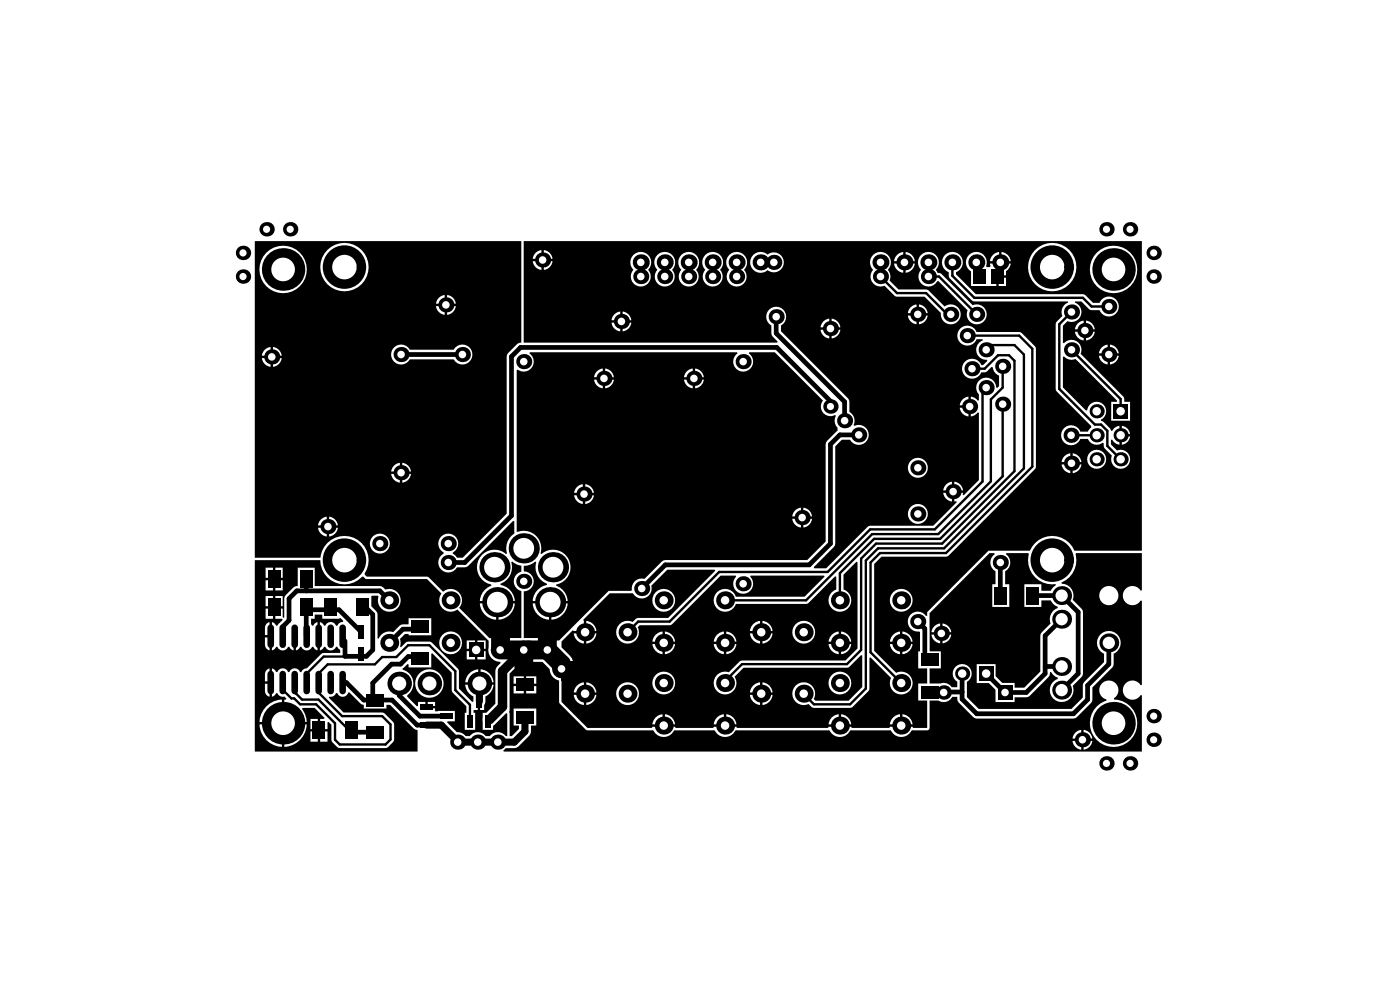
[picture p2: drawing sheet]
<svg xmlns="http://www.w3.org/2000/svg" width="148mm" height="105mm" viewBox="0 0 148 105" stroke-linecap="round" stroke-linejoin="round" font-family="sans-serif">
<g fill="#000">
<path d="M55.3 25.4v10.8h26.7l.1-.1a1.45 1.45 0 0 1-.7-1.8 1.06 1.06 0 0 1-.3-1.6 1.06 1.06 0 0 1 1.7 .1 1.06 1.06 0 0 1-.3 1.6v.6l7 7.1 .2 .3v1.1a1.04 1.04 0 0 1 .4 1.4l.1 .1 .2-.1a1.06 1.06 0 0 1 1.3 .6 1.06 1.06 0 0 1-.6 1.4 1.06 1.06 0 0 1-1.4-.5h-.8l-.7 .7-.1 10.5-2.2 2.3 .1 .1h1.2l4.5-4.5h6.8l2.5-2.5-.1-.1h-.1v-.9h.9l-.1 .2 .1 .1 1.7-1.6v-7.1l-.2-.1a.96 .96 0 0 1-.7 .5v-2.1a.96 .96 0 0 1 .7 .4l.2-.1v-.6a1.05 1.05 0 0 1 .3-1.7 1.05 1.05 0 0 1 1.5 1l.1 .1 .2-.2v-1.2h-.2a1.02 1.02 0 0 1-.5-.8l-.1-.1-.6 .6h-.5l-.1 .1a1.05 1.05 0 0 1-1.6 .3 1.05 1.05 0 0 1 .1-1.6 1.05 1.05 0 0 1 1.6 .4h.2l.4-.4-.1-.1a1.05 1.05 0 0 1-1-.9 1.05 1.05 0 0 1 .7-1.2l-.1-.1h-.6a1.05 1.05 0 0 1-1.6 .5 1.05 1.05 0 0 1 0-1.7 1.05 1.05 0 0 1 1.6 .4l4.7 .1 1.5 1.6v12.7l-9.3 9.3-6.9 .1-.8 .7v9.2l2.3 2.3a1.2 1.2 0 0 1 1.7 .9 1.2 1.2 0 0 1-1.3 1.4 1.2 1.2 0 0 1-.9-1.7l-2.2-2.2h-.1v3.4l-1.8 1.8-.2 .1h-3.9l-.2-.1-.3-.3a1.2 1.2 0 0 1-1.7-.9 1.2 1.2 0 0 1 1.4-1.4 1.2 1.2 0 0 1 .8 1.8l.2 .2h3.5l1.4-1.5v-3.3l-.1-.1-1.2 1.3-.3 .1h-10.9l-.9 .9a1.2 1.2 0 0 1-.7 1.9 1.2 1.2 0 0 1-1.6-1.2 1.2 1.2 0 0 1 1.6-1.1l1.2-1.2 .2-.1h11l1.2-1.3v-9.1h-.1l-1.3 1.4v1.5l.2 .1a1.21 1.21 0 0 1 .3 1.9 1.21 1.21 0 0 1-1.9-.2 1.21 1.21 0 0 1 .6-1.8v-1.3l-.1-.1-2.9 2.9h-7.6a1.2 1.2 0 0 1-1.9 .6 1.2 1.2 0 0 1 0-1.9 1.2 1.2 0 0 1 1.9 .6h7.2l2.2-2.1-.1-.1h-7.8v.1a1.06 1.06 0 0 1 0 1.5 1.06 1.06 0 0 1-1.5 0 1.06 1.06 0 0 1 0-1.5v-.1h-1.6l-5.3 5.2h-3.3l-.2 .2a1.2 1.2 0 0 1-.9 1.7 1.2 1.2 0 0 1-1.3-1.4 1.2 1.2 0 0 1 1.7-.8l.3-.4 .3-.1h3.1l5-5v-.1h-5l-1.7 1.7a1.05 1.05 0 0 1-.6 1.3 1.05 1.05 0 0 1-1.4-.5h-2.4l-2.8 2.8v.1v1.1h-1l-.1-.1-1.2 1.2v.6l.9 .9a1.77 1.77 0 0 1-.3 2.5l-.6 .2v2.2l2.7 2.7h6.8l.1-.1h2.4l.1 .1h3.9l.1-.1h2.3l.1 .1h9.6l.1-.1h2.4v.1h4l.1-.1h2.3l.1 .1h1.5v-2.9h-1v-1.8h1v-1.6h-1v-1.7h.2v-2.1h-.2a1.05 1.05 0 0 1-.9-1.6 1.05 1.05 0 0 1 1.8-.1h.1v-.4l6.5-6.5h4.3a2.55 2.55 0 0 1 2.4-1.5 2.55 2.55 0 0 1 2.3 1.5h7.2v-32.7zM79.5 26.9a1.09 1.09 0 0 1 1.5 0 1.05 1.05 0 0 1 1.5 .1 1.05 1.05 0 0 1 0 1.4 1.05 1.05 0 0 1-1.5 .1 1.1 1.1 0 0 1-1.5 0 1.1 1.1 0 0 1 0-1.6zM56.5 26.7l.7-.3v.9h-1zM57.4 26.4a1.02 1.02 0 0 1 .9 .9h-.9zM94.7 26.9l.2-.2 .5-.1v1h-1l.1-.5zM95.6 26.6a1.07 1.07 0 0 1 1 1h-1zM104.8 26.9l.3-.2 .4-.1v1h-1l.2-.5zM105.7 26.6a1.07 1.07 0 0 1 1 1h-1zM102.3 26.9a1.1 1.1 0 0 1 1.4-.1 1.1 1.1 0 0 1 .4 1.3l.1 .1h.3l.1-.1-.1-.3h2.2a1.03 1.03 0 0 1-.5 .8v.5h-.9v.1h-.1v1h-2.7v-1.6a1.11 1.11 0 0 1-.2-1.7zM56.2 27.6h1v.9a1.02 1.02 0 0 1-1-.9zM57.4 27.6h.9a1.02 1.02 0 0 1-.9 .9zM94.4 27.8h1v1a1.07 1.07 0 0 1-1-1zM95.6 27.8h1a1.07 1.07 0 0 1-1 1zM105.4 29.3h.8v.9h-.8zM66.9 26.9a1.11 1.11 0 0 1 1.5 0 1.11 1.11 0 0 1 0 1.6 1.05 1.05 0 0 1 0 1.4 1.05 1.05 0 0 1-1.5 0 1.05 1.05 0 0 1 0-1.4 1.11 1.11 0 0 1 0-1.6zM69.4 26.9a1.11 1.11 0 0 1 1.6 0 1.11 1.11 0 0 1 0 1.6 1.05 1.05 0 0 1-.1 1.4 1.05 1.05 0 0 1-1.5 0 1.05 1.05 0 0 1 0-1.4 1.11 1.11 0 0 1 0-1.6zM71.9 26.9a1.11 1.11 0 0 1 1.6 0 1.11 1.11 0 0 1 0 1.6 1.05 1.05 0 0 1-.1 1.4 1.05 1.05 0 0 1-1.4 0 1.05 1.05 0 0 1-.1-1.4 1.11 1.11 0 0 1 0-1.6zM74.5 26.9a1.11 1.11 0 0 1 1.5 0 1.11 1.11 0 0 1 0 1.6 1.05 1.05 0 0 1 0 1.4 1.05 1.05 0 0 1-1.5 0 1.05 1.05 0 0 1 0-1.4 1.11 1.11 0 0 1 0-1.6zM77 26.9a1.11 1.11 0 0 1 1.6 0 1.11 1.11 0 0 1 0 1.6 1.05 1.05 0 0 1-.1 1.4 1.05 1.05 0 0 1-1.5 0 1.05 1.05 0 0 1 0-1.4 1.11 1.11 0 0 1 0-1.6zM92.2 26.9a1.11 1.11 0 0 1 1.5 0 1.11 1.11 0 0 1 0 1.6 1.02 1.02 0 0 1 .2 1.1l1 1h3l1.8 1.8a1.05 1.05 0 0 1 1.7 .4 1.05 1.05 0 0 1-.9 1.4 1.05 1.05 0 0 1-1.2-1.2l-1.7-1.7h-3l-1.2-1.2a1.05 1.05 0 0 1-1.3-.3 1.05 1.05 0 0 1 .1-1.3 1.11 1.11 0 0 1 0-1.6zM97.2 26.9a1.11 1.11 0 0 1 1.6 0 1.11 1.11 0 0 1 0 1.6l.2 .3 .4 .1 3.3 3.3a1.05 1.05 0 0 1 1.5 .8 1.05 1.05 0 0 1-1.2 1.2 1.05 1.05 0 0 1-.8-1.4l-3.1-3.1h-.2a1.05 1.05 0 0 1-1.5 .4 1.05 1.05 0 0 1-.2-1.6 1.11 1.11 0 0 1 0-1.6zM108.5 28.2a2.55 2.55 0 0 1 5.1 0 2.55 2.55 0 0 1-5.1 0zM115.1 28.4a2.5 2.5 0 0 1 5 0 2.5 2.5 0 0 1-5 0zM99.8 26.9a1.1 1.1 0 0 1 1.7 .2 1.1 1.1 0 0 1-.6 1.6v.3l2.1 2.1h11.3l.3 .1 .8 .8h.7a1.05 1.05 0 0 1 1.6-.5 1.05 1.05 0 0 1 0 1.7 1.05 1.05 0 0 1-1.6-.5h-1l-.9-.9h-.7v.1a1.05 1.05 0 0 1 .6 1.4 1.05 1.05 0 0 1-1.4 .6l-.5 .5v1.8h.1a1.05 1.05 0 0 1 1.4-.2 1.05 1.05 0 0 1 .4 1.3l4.5 4.5 .1 .6h.6v2h-2v-2h.6v-.1l-4.4-4.4a1.02 1.02 0 0 1-1.2-.3l-.1 .1v3.2l2.5 2.4h.1a1 1 0 0 1 1.6-.7 1 1 0 0 1-.2 1.7l.1 .1 .2 .1 .7 .7 .1 .3 .1-.1a.96 .96 0 0 1 .8-.5v2a.95 .95 0 0 1-.8-.5h-.1v.5l.6 .7a1 1 0 0 1 1.4 .7 1 1 0 0 1-1.1 1.2 1 1 0 0 1-.8-1.4l-.8-.8-.1-.5-.1-.1a.98 .98 0 0 1-1.5-.4h-.8a1.05 1.05 0 0 1-1.7 .5 1.05 1.05 0 0 1 0-1.7 1.05 1.05 0 0 1 1.7 .5h.8l.3-.5v-.1l-3.6-3.7-.1-.2v-6.9l.1-.2 .6-.7a1.03 1.03 0 0 1 .6-1.4l-.1-.1h-10l-2.4-2.4-.1-.3v-.4a1.1 1.1 0 0 1-.4-1.8zM96.1 32.4l.7-.3v1h-.9zM97 32.1a1.02 1.02 0 0 1 .9 1h-.9zM64.9 33.2l.6-.3v.9h-.9zM65.7 32.9a1.02 1.02 0 0 1 1 .9h-1zM95.9 33.3h.9v.9a1.02 1.02 0 0 1-.9-.9zM97 33.3h.9a1.02 1.02 0 0 1-.9 .9zM86.9 33.9l.7-.3v1h-1zM87.8 33.6a1.02 1.02 0 0 1 .9 1h-.9zM113.8 34.1l.6-.3v1h-.9zM114.7 33.8a1.02 1.02 0 0 1 .9 1h-.9zM64.6 34.1h.9v.9a1.02 1.02 0 0 1-.9-.9zM65.7 34.1h1a1.02 1.02 0 0 1-1 .9zM86.6 34.8h1v.9a1.02 1.02 0 0 1-1-.9zM87.8 34.8h.9a1.02 1.02 0 0 1-.9 .9zM113.5 35h.9v.9a1.02 1.02 0 0 1-.9-.9zM114.7 35h.9a1.02 1.02 0 0 1-.9 .9zM116.3 36.7l.6-.3v.9h-.9zM117.2 36.4a1.02 1.02 0 0 1 .9 .9h-.9zM116 37.5h.9v1a1.02 1.02 0 0 1-.9-1zM117.2 37.5h.9a1.02 1.02 0 0 1-.9 1zM101.6 42.2l.6-.3v.9h-.9zM101.3 43h.9v1a1.02 1.02 0 0 1-.9-1zM118.4 44.9a.97 .97 0 0 1 .9 .9h-.9zM118.4 46.1h.9a.97 .97 0 0 1-.9 .8zM112.4 48.1l.6-.2v.9h-.9zM113.3 47.9a1.02 1.02 0 0 1 .9 .9h-.9zM114.8 48.5a1.01 1.01 0 0 1 2 0 1.01 1.01 0 0 1-2 0zM112.1 49h.9v.9a1.02 1.02 0 0 1-.9-.9zM113.3 49h.9a1.02 1.02 0 0 1-.9 .9zM95.9 49.4a1.06 1.06 0 0 1 2.1 0 1.06 1.06 0 0 1-2.1 0zM99.9 51.1l.6-.3v1h-.9zM100.8 50.8a1.02 1.02 0 0 1 .9 1h-.9zM99.6 52h.9v.9a1.02 1.02 0 0 1-.9-.9zM95.9 54.2a1.06 1.06 0 0 1 2.1 0 1.06 1.06 0 0 1-2.1 0zM68.9 63.4a1.21 1.21 0 0 1 2.4 0 1.21 1.21 0 0 1-2.4 0zM93.9 63.4a1.25 1.25 0 0 1 2.5 0 1.25 1.25 0 0 1-2.5 0zM61.9 65.5a1.17 1.17 0 0 1 1.1 1.1h-1.1zM79.5 65.9l.3-.2 .4-.2v1.1h-1l.1-.5zM80.5 65.5a1.17 1.17 0 0 1 1.1 1.1h-1.1zM69.2 67l.3-.2 .5-.1v1h-1.1l.1-.5zM87.8 67l.3-.2 .4-.1v1h-1l.1-.5zM70.2 66.7a1.17 1.17 0 0 1 1.1 1h-1.1zM88.8 66.7a1.17 1.17 0 0 1 1.1 1h-1.1zM75.7 67l.2-.2 .5-.1v1h-1l.1-.5zM94.3 67l.2-.2 .5-.1v1h-1l.1-.5zM76.7 66.7a1.17 1.17 0 0 1 1 1h-1zM95.3 66.7a1.17 1.17 0 0 1 1 1h-1zM60.6 66.9h1v1a1.17 1.17 0 0 1-1-1zM61.9 66.9h1.1a1.17 1.17 0 0 1-1.1 1zM79.2 66.9h1v1a1.17 1.17 0 0 1-1-1zM80.5 66.9h1.1a1.17 1.17 0 0 1-1.1 1zM83.7 66.7a1.21 1.21 0 0 1 2.4 0 1.21 1.21 0 0 1-2.4 0zM94 68h1v1a1.17 1.17 0 0 1-1-1zM75.4 68h1v1a1.17 1.17 0 0 1-1-1zM68.9 68h1.1v1a1.17 1.17 0 0 1-1.1-1zM87.5 68h1v1a1.17 1.17 0 0 1-1-1zM70.2 68h1.1a1.17 1.17 0 0 1-1.1 1zM88.8 68h1.1a1.17 1.17 0 0 1-1.1 1zM76.7 68h1a1.17 1.17 0 0 1-1 1zM95.3 68h1a1.17 1.17 0 0 1-1 1zM60.9 72.4l.3-.2 .4-.2v1.1h-1l.1-.5zM61.9 72a1.17 1.17 0 0 1 1.1 1.1h-1.1zM79.5 72.4l.3-.2 .4-.2v1.1h-1l.1-.5zM80.5 72a1.17 1.17 0 0 1 1.1 1.1h-1.1zM68.9 72.1a1.21 1.21 0 0 1 2.4 0 1.21 1.21 0 0 1-2.4 0zM87.5 72.1a1.21 1.21 0 0 1 2.4 0 1.21 1.21 0 0 1-2.4 0zM60.6 73.3h1v1.1a1.17 1.17 0 0 1-1-1.1zM61.9 73.3h1.1a1.17 1.17 0 0 1-1.1 1.1zM79.2 73.3h1v1.1a1.17 1.17 0 0 1-1-1.1zM80.5 73.3h1.1a1.17 1.17 0 0 1-1.1 1.1zM65.1 73.2a1.21 1.21 0 0 1 2.4 0 1.21 1.21 0 0 1-2.4 0zM69.2 75.7l.3-.2 .5-.1v1.1h-1.1l.1-.5zM87.8 75.7l.3-.2 .4-.1v1.1h-1l.1-.5zM88.8 75.4a1.17 1.17 0 0 1 1.1 1.1h-1.1zM70.2 75.4a1.17 1.17 0 0 1 1.1 1.1h-1.1zM75.7 75.7l.2-.2 .5-.1v1.1h-1l.1-.5zM94.3 75.7l.2-.2 .5-.1v1.1h-1l.1-.5zM76.7 75.4a1.17 1.17 0 0 1 1 1.1h-1zM95.3 75.4a1.17 1.17 0 0 1 1 1.1h-1z"/>
<path d="M55.9 37.2v.1a1.05 1.05 0 0 1 .3 1.5 1.05 1.05 0 0 1-1.5 .2l-.1 .1v17a1.89 1.89 0 0 1 1.9 .4 1.89 1.89 0 0 1 .6 1.9l.1 .1a1.85 1.85 0 0 1 2.9 .6 1.85 1.85 0 0 1-1.4 2.6v.1a1.81 1.81 0 0 1 1.2 1.6h-3.7a1.84 1.84 0 0 1 1.5-1.7l.1-.1a1.83 1.83 0 0 1-1.2-2.3h-.1a1.78 1.78 0 0 1-1.2 .4v.6a1.06 1.06 0 0 1 1.1 1.1 1.06 1.06 0 0 1-1.1 1v4.9h2.5l.3 .1 .4 .2h.5l5.3-5.2h2.3l.1-.1a1.04 1.04 0 0 1 1.3-1.2l1.9-1.8 .3-.2h15l2-1.9v-10.3l.1-.4 1.1-1v-.3a1.22 1.22 0 0 1-.2-1.4 1.01 1.01 0 0 1-1.3-.2 1.01 1.01 0 0 1 0-1.3l-5.1-5.1h-2.7v.1a1.05 1.05 0 0 1 .2 1.6 1.05 1.05 0 0 1-1.6 0 1.05 1.05 0 0 1 .2-1.6l-.1-.1zM72.5 39.2l.6-.3v.9h-.9zM73.4 38.9a1.02 1.02 0 0 1 .9 .9h-.9zM63 39.2l.6-.3v.9h-.9zM63.9 38.9a1.02 1.02 0 0 1 .9 .9h-.9zM72.2 40.1h.9v.9a1.02 1.02 0 0 1-.9-.9zM73.4 40.1h.9a1.02 1.02 0 0 1-.9 .9zM62.7 40.1h.9v.9a1.02 1.02 0 0 1-.9-.9zM63.9 40.1h.9a1.02 1.02 0 0 1-.9 .9zM60.9 51.4l.6-.3v.9h-.9zM61.8 51.1a1.02 1.02 0 0 1 .9 .9h-.9zM60.6 52.3h.9v.9a1.02 1.02 0 0 1-.9-.9zM61.8 52.3h.9a1.02 1.02 0 0 1-.9 .9zM83.9 53.9l.7-.3v.9h-1zM84.8 53.6a1.02 1.02 0 0 1 .9 .9h-.9zM83.6 54.8h1v.9a1.02 1.02 0 0 1-1-.9zM84.8 54.8h.9a1.02 1.02 0 0 1-.9 .9zM56.2 63.7h1.8v1.7a1.83 1.83 0 0 1-1.8-1.7zM58.2 63.7h1.7a1.82 1.82 0 0 1-1.7 1.7z"/>
<path d="M26.9 25.4v33.5h6.9a2.56 2.56 0 0 1 3.4-2.2 2.56 2.56 0 0 1 1.3 3.8l.2 .4h6.5l1.6 1.6a1.2 1.2 0 0 1 1.6 0 1.2 1.2 0 0 1 .1 1.7l3.2 3.2 3.3-.1v-4.9a1.1 1.1 0 0 1-.8-1 1.1 1.1 0 0 1 .8-1.1v-.6l-.4-.1-.5-.3h-.1a1.83 1.83 0 0 1-1.2 2.3l.1 .1a1.84 1.84 0 0 1 1.5 1.7h-3.7a1.81 1.81 0 0 1 1.2-1.6v-.1a1.85 1.85 0 0 1-1.4-2.6 1.85 1.85 0 0 1 2.9-.6l.1-.1a1.83 1.83 0 0 1 .8-2.1v-1.3h-.1l-4.8 4.7-.3 .2h-.9a1.05 1.05 0 0 1-1.6 .2 1.05 1.05 0 0 1 .2-1.7v-.1a1.05 1.05 0 0 1-.3-1.6 1.05 1.05 0 0 1 1.6 0 1.05 1.05 0 0 1-.3 1.6v.1l.4 .5h.7l4.6-4.7v-16.6l.1-.3 1-1 .4-.1v-10.8zM33.8 28.2a2.55 2.55 0 0 1 5.1 0 2.55 2.55 0 0 1-5.1 0zM27.4 28.4a2.5 2.5 0 0 1 5 0 2.5 2.5 0 0 1-5 0zM46.3 31.4l.7-.3v1h-1zM47.2 31.1a1.02 1.02 0 0 1 .9 1h-.9zM46 32.3h1v.9a1.02 1.02 0 0 1-1-.9zM47.2 32.3h.9a1.02 1.02 0 0 1-.9 .9zM41.6 36.7a1.05 1.05 0 0 1 1.7 .2h4.6a1.05 1.05 0 0 1 1.6-.3 1.05 1.05 0 0 1 0 1.6 1.05 1.05 0 0 1-1.6-.3h-4.6a1.05 1.05 0 0 1-1.6 .4 1.05 1.05 0 0 1-.1-1.6zM27.9 36.9l.7-.3v.9h-.9zM28.8 36.6a1.02 1.02 0 0 1 .9 .9h-.9zM27.7 37.8h.9v.9a1.02 1.02 0 0 1-.9-.9zM28.8 37.8h.9a1.02 1.02 0 0 1-.9 .9zM41.6 49.1l.6-.3v1h-.9zM42.5 48.8a1.02 1.02 0 0 1 .9 1h-.9zM41.3 50h.9v.9a1.02 1.02 0 0 1-.9-.9zM42.5 50h.9a1.02 1.02 0 0 1-.9 .9zM33.9 54.8l.6-.3v1h-.9zM34.8 54.5a1.02 1.02 0 0 1 .9 1h-.9zM33.6 55.7h.9v.9a1.02 1.02 0 0 1-.9-.9zM34.8 55.7h.9a1.02 1.02 0 0 1-.9 .9zM39 57.4a1.1 1.1 0 0 1 2.2 0 1.1 1.1 0 0 1-2.2 0zM50.7 63.7h1.7v1.7a1.83 1.83 0 0 1-1.7-1.7zM52.6 63.7h1.8a1.82 1.82 0 0 1-1.8 1.7z"/>
<path d="M26.9 59.1v20.2h17.2v-2.2l-.4-.2-2.5-2.5h-.4v.4h-2.4v-.4l-.3-.1-1.2-1.2-.2 .1a.61 .61 0 0 1-.5 .4 .61 .61 0 0 1-.6-.4h-.1a.58 .58 0 0 1-.7 .3l-.1 .1 1.6 1.6h4.2l1 1 .1 .3v1.7l-.7 .7h-5.2a1.36 1.36 0 0 1-.7-.8v-1.6l-.3-.3h-.1v.8h-.8v-1.1h.4l.1-.1-1.1-1.1h-1.3v.1l.3 .6 .2 .8h-2.4v-2.4l.2 .1v-.2l-.2-.2a.59 .59 0 0 1-.7-.3h-.1l-.2 .2-.3 .1v-2.9l.3 .1 .2 .2h.1a.6 .6 0 0 1 .6-.4 .6 .6 0 0 1 .5 .4h.2a.61 .61 0 0 1 .5-.4 .61 .61 0 0 1 .6 .4h.1a.6 .6 0 0 1 .6-.4l1.6-1.6h1.9v-.3l-.3-.3h-.1a.61 .61 0 0 1-.6 .4 .61 .61 0 0 1-.6-.4h-.1l-.1 .2-.3 .1v-2.9l.3 .1 .1 .2h.1a.6 .6 0 0 1 .6-.4 .6 .6 0 0 1 .6 .4h.1a.6 .6 0 0 1 .6-.4l.1-.1-.4-.3-.1 .1h-1.8v-.4h-.8v.4h-.4v.6l.1 .1h.2l.1-.2 .3-.1v2.9l-.3-.1-.1-.2h-.2a.61 .61 0 0 1-.5 .4 .61 .61 0 0 1-.6-.4h-.1l-.1 .2-.4 .1v-1.4h-.2v1.4l-.3-.1-.2-.2h-.1a.61 .61 0 0 1-.6 .4 .61 .61 0 0 1-.5-.4h-.1l-.2 .2-.3 .1v-2.9l.3 .1 .2 .2h.1l.5-.6v-.1h-.7v-1.1h.7v.9l.2 .1v-2.2l1-1 .4-.1v-2h1.8v2h6.9h.2l.4 .3h.1a1.2 1.2 0 0 1 1.5 1.1 1.2 1.2 0 0 1-1.3 1.3 1.2 1.2 0 0 1-1-1.6l-.1-.1h-.7v1.1l.6 .7 .1 2.7h.1l.1-.1a1.18 1.18 0 0 1 1.4-.6l.9-.8h.7v-.6h2.4v1.8h-2.4v-.2h-.3l-.6 .5 .1 .5-.1 .3 .1 .1 .5-.5 .3-.1h2.2l.3 .1 2.8 2.9 .1 2 1.4 1.4 .1-.1v-.5a1.46 1.46 0 0 1-.9-1.2h3v.1a1.49 1.49 0 0 1-.8 1.1l-.2 1.4h-.4v-.9h-.3v.9h-.4v.3h.2v1.8h-1.1v-1.8h.1v-.7l-1.5-1.5v-2l-2-2h-.2v1.4h-2.4v-.3h-.1l-.5 .5a1.65 1.65 0 0 1 1.1 1.8 1.48 1.48 0 0 1-.6 1v.1l1 1.1 .1-.1v-.4h.8v.5h.1v.2h.9v.3l2.1-.1v1.1h-.7l-.1 .2 1 1h.1a1.01 1.01 0 0 1 .9 .4h.4l.1-.1a1.04 1.04 0 0 1 1.6 .1h.4l.1-.1a1.04 1.04 0 0 1 1.6 .1h.2v-2.4h-.2l-1.3 1.3v.4h-1.1v-1.8h.3l1-.9v-3.5a1.11 1.11 0 0 1 .6-.8l-.1-.1a1.25 1.25 0 0 1-1.2-1.6v-.7l-3.3-3.3a1.2 1.2 0 0 1-1.6-.1 1.2 1.2 0 0 1-.1-1.5l-1.5-1.6h-6.5l-.2-.2h-.2a2.55 2.55 0 0 1-2.8 .6 2.55 2.55 0 0 1-1.6-2.4zM28 59.9h.8v1.1h-.8zM29.1 59.9h.7v1.1h-.7zM28 61.2h.8v1.1h-.8zM29.1 61.2h.7v1.1h-.7zM28 62.9h.8v1.1h-.8zM29.1 62.9h.7v1.1h-.7zM28 64.2h.8v1.1h-.8zM28.2 65.8l.3-.1v1.3h-.5v-.7zM49.3 67.6h.8v.9h-.8zM50.4 67.6h.9v.9h-.9zM28 67.3h.5v1.3a.59 .59 0 0 1-.5-.5zM46.4 67.9a1.21 1.21 0 0 1 2.4 0 1.21 1.21 0 0 1-2.4 0zM49.3 68.7h.8v.9h-.8zM50.4 68.7h.9v.9h-.9zM28.2 70.7l.3-.1v1.3h-.5v-.8zM49.6 71.1a1.44 1.44 0 0 1 .9-.5v1.4h-1.4a1.45 1.45 0 0 1 .5-.9zM50.7 70.6a1.48 1.48 0 0 1 1.4 1.4h-1.4zM28 72.2h.5v1.3a.59 .59 0 0 1-.5-.6zM43.8 72.1a1.5 1.5 0 0 1 3 0 1.5 1.5 0 0 1-3 0zM45.2 74.1h.7v.4h-.7zM28.1 74.6a2.43 2.43 0 0 1 1.7-.8v2.4h-2.4a2.44 2.44 0 0 1 .7-1.6zM32.8 75.9h.8v1.1h-.8zM32.8 77.2h.8v1.1h-.8zM33.8 77.2h.8v1.1h-.8zM27.4 76.5h2.4v2.3a2.47 2.47 0 0 1-2.4-2.3zM30 76.5h2.4a2.47 2.47 0 0 1-2.4 2.3z"/>
<path d="M55 69.9l-1.2 1.2v3.9l-.1 .1 .1 .2v2.4h.2l.8-.8v-.3h-.6v-1.8h2.4v1.8h-.5l-.1 .8-1.2 1.4-.5 .2h-.9l-.3 .2 .1 .1h67.4v-5.9h-.2a1.03 1.03 0 0 1-1.5 .2 1.03 1.03 0 0 1 0-1.6 1.03 1.03 0 0 1 1.6 .3h.1v-8.9h-.2a1.03 1.03 0 0 1-1.5 .2 1.03 1.03 0 0 1 0-1.6 1.03 1.03 0 0 1 1.6 .3h.1v-3.9h-7v.1v.1a2.56 2.56 0 0 1-1.5 2.9v.1l.3 .1a1.24 1.24 0 0 1 .9 1.6l.9 1 .1 .3v6.5l-.1 .4-.9 .9v.1a1.25 1.25 0 0 1-.8 1.6 1.25 1.25 0 0 1-1.6-.9 1.25 1.25 0 0 1 .8-1.5v-.2l-.5-.3-.2-.3-.1 .1-.2 .5-2 2-.3 .1h-1.3v.5h-2v-1.3l-.7-.7h-1.3v-2h2v1.3l.7 .7h1.3v.5h1l1.7-1.7 .1-4 1-1.1a1.23 1.23 0 0 1 .8-1.6v-.2l-.5-.2-.2-.4h-1.1v.7h-1.7v-2.4h1.7v.7h1.1l.2-.4 .3-.2-.1-.2-.3 .1a2.54 2.54 0 0 1-2.5-3.2v-.1h-2.4v.1l.2 .1a1.05 1.05 0 0 1-.3 1.7v1.4h.5v2.4h-1.8v-2.4h.3v-1.4a1.05 1.05 0 0 1-.1-1.8v-.1h-.5l-6.4 6.3 .1 4.1h1.1v1.7h-1.2v1.6h1.3a1 1 0 0 1 1.1 .4h.6v-.5a1.01 1.01 0 0 1-.3-1.6 1.01 1.01 0 0 1 1.6 .1 1.01 1.01 0 0 1-.3 1.5v1.6l1.2 1.2h9.8l1.2-1.2v-1.3l.2-.3 2.1-2.1v-.9a1.25 1.25 0 0 1-.5-1.9 1.25 1.25 0 0 1 2 0 1.25 1.25 0 0 1-.5 1.9l-.1 1.3-2.2 2.3v1.4l-1.8 1.8h-10.4l-.3-.1-1.6-1.5-.1-.2v-.4h-.6a1 1 0 0 1-1.4 .3h-1v2.9v.2l-.2 .1h-1.6a1.24 1.24 0 0 1-1.1 .7 1.24 1.24 0 0 1-1.2-.7h-4.1a1.29 1.29 0 0 1-2.3 .1l-.1-.1h-9.8a1.29 1.29 0 0 1-2.2 .1l-.1-.1h-4.1a1.29 1.29 0 0 1-2.3 .1l-.1-.1h-7l-2.9-2.9v-2.4a1.23 1.23 0 0 1-1-1.2l-.7-.7zM116.1 62.9a1.02 1.02 0 0 1 2 0 1.02 1.02 0 0 1-2 0zM98.6 66.1l.7-.3v.9h-1zM99.5 65.8a1.02 1.02 0 0 1 .9 .9h-.9zM98.3 67h1v.9a1.02 1.02 0 0 1-1-.9zM99.5 67h.9a1.02 1.02 0 0 1-.9 .9zM54.2 71.4h1.1v.8h-1.1zM55.6 71.4h1v.8h-1zM54.2 72.4h1.1v.8h-1.1zM55.6 72.4h1v.8h-1zM113.5 77.3l.7-.3v1h-1zM114.4 77a1.02 1.02 0 0 1 .9 1h-.9zM116.4 72.1a1.02 1.02 0 0 1 1.5 .1 1.02 1.02 0 0 1-.3 1.5v.1a2.51 2.51 0 0 1 2.4 3.3 2.51 2.51 0 0 1-3.9 1.2 2.51 2.51 0 0 1 .1-4l.6-.3v-.2a1.02 1.02 0 0 1-.4-1.7zM113.2 78.2h1v.9a1.02 1.02 0 0 1-1-.9zM114.4 78.2h.9a1.02 1.02 0 0 1-.9 .9z"/>
<circle cx="102.4" cy="42.9" r=".8"/>
<circle cx="106.1" cy="73.1" r=".25"/>
</g>
<g fill="none" stroke="#000" stroke-width=".25">
<path d="M93 29.2l1.7 1.7h3.1l2.2 2.3h.4M98 29.2h1.1l4 4M100.6 27.7v1.4l2.3 2.3h11.4l.9 1h1.9M102.1 35.4h5.5l1.4 1.4v12.5l-9.1 9.1h-7l-1 1v9.5l3.3 3.2v-.3M102.6 38.9h1.4l1.4-1.4h1.1l.6 .6v11.6l-7.6 7.7h-7l-1.6 1.6v9.6l-1.5 1.5h-11.1l-1.7 1.8M104.1 36.9l.5-.5h2.5l1 1v12l-8.4 8.5h-7l-1.3 1.3v13.5l-1.6 1.6h-3.9l-.5-.5M106.2 38.7h-.3v2.2l-1.3 1.3v8.6l-5.5 5.6h-7l-7 7h-8.5M113.1 36.9l5.2 5.2v1.3M113.1 32.9l-1.3 1.3v6.9l3.8 3.7h.7l.6 .7v1.6l1.4 1.4M104.1 40.9l-.4 .4v9.5l-5 5.1h-6.8l-4.5 4.5h-11.5l-5.2 5.2h-3.3l-1.1 1.1M105.9 42.7v7.6l-6.6 6.6h-7l-3.6 3.6v2.9M113.1 45.9h2.7"/>
<path d="M29.9 72v.8l.9 .9h.3l.6 .6h1.7l2 2v1.8l.5 .5h4.8l.5-.5v-1.6l-.8-.9h-4.3l-2.5-2.5v-2l1-1h5l.8-.7h1.4l1.3-1.3h2.2l2.8 2.7v2l1.5 1.6v2M31.1 72v1.1l.2 .1M31.3 73.2h.1M31.3 73.2l.6 .6h1.7l3 3v.3M36.6 69.3h-2.4l-1.8 1.8v.9M95.4 64.1h.1"/>
</g>
<g fill="none" stroke="#000" stroke-width=".5">
<path d="M42.3 37.4h6.5M82 33.4v1.8l7.2 7.2v2M87.7 42.9v-.6l-5.7-5.6h-27l-1 .9v16.8l-4.9 5h-1.8M90.7 45.9h-2l-1 1v10.5l-2.3 2.2h-15.2l-2.4 2.5M105.6 59.4l.1 3.5M32.3 64.1l.1 3.1M32.3 61.1l.1 1.3M32.6 64.7l-.2-.3h3.4l2.3 2.3M36.2 72h.4l1.8 1.9h3l2.6 2.6h1M36.8 77.3h2.6M38.5 64l.9 .9v3.7l-.7 .7h-2.3v-1.6M41.1 63.4l-1-1h-8.8l-.8 .8v2.3l-.6 .6v1.3"/>
<path d="M42.1 72.1v1.3l2.2 2.2h2.8M44.2 69.3h-1.1l-.8 .8h-1l-1.9 2v1.8M44.3 66.4h-1.8l-1.4 1.5M96.9 65.6l.7 .8v2.8l.5 .5M98.1 73h3.5M109.1 62.9h3l1.7 1.7v6.5l-1.7 1.7M110.3 70.3h1.8M112.1 65.4l-1.8 1.7v4l-1.9 2h-2.3l-2-2M117.1 67.9v2.2l-2.3 2.2v1.5l-1.5 1.5h-10.2l-1.5-1.5v-2.7"/>
</g>
<path d="M52.8 68.6h5M52.8 66.6v1.8M55.3 68.6v1.7M57.8 66.9v1.7M57.8 68.6l1.5 1.5v.5" fill="none" stroke="#000" stroke-width="2"/>
<path d="M50.6 72.1v1.9M55.4 75.7v1.5l-1.1 1.1h-5.9l-1.8-1.8h-1.6" fill="none" stroke="#000" stroke-width=".75"/>
<g fill="none" stroke="#000" stroke-width="1">
<path d="M55.3 68.6l-2.2 2.2v3.8l-1.4 1.4"/>
<circle cx="36.4" cy="28.2" r="1.8"/>
<circle cx="111.1" cy="28.2" r="1.8"/>
<circle cx="36.4" cy="59.1" r="1.8"/>
<circle cx="111.1" cy="59.1" r="1.8"/>
</g>
<path d="M59.3 69.8h1.5v2.1h-1.5z" fill-rule="evenodd" fill="#000"/>
<circle cx="102.4" cy="42.9" r=".4" fill="#fff"/>
<circle cx="114.5" cy="34.9" r=".8" fill="#000"/>
<circle cx="114.5" cy="34.9" r=".4" fill="#fff"/>
<circle cx="100.4" cy="33.2" r=".8" fill="#000"/>
<circle cx="100.4" cy="33.2" r=".4" fill="#fff"/>
<circle cx="63.8" cy="39.9" r=".8" fill="#000"/>
<circle cx="63.8" cy="39.9" r=".4" fill="#fff"/>
<circle cx="57.8" cy="68.6" r=".8" fill="#000"/>
<circle cx="57.8" cy="68.6" r=".4" fill="#fff"/>
<circle cx="121.8" cy="26.7" r=".76" fill="#000"/>
<circle cx="121.8" cy="26.7" r=".38" fill="#fff"/>
<circle cx="105.9" cy="38.7" r=".8" fill="#000"/>
<circle cx="105.9" cy="38.7" r=".4" fill="#fff"/>
<circle cx="101.6" cy="71.1" r=".75" fill="#000"/>
<circle cx="101.6" cy="71.1" r=".45" fill="#fff"/>
<circle cx="25.7" cy="26.7" r=".76" fill="#000"/>
<circle cx="25.7" cy="26.7" r=".38" fill="#fff"/>
<circle cx="121.8" cy="75.6" r=".76" fill="#000"/>
<circle cx="121.8" cy="75.6" r=".38" fill="#fff"/>
<circle cx="121.8" cy="78.1" r=".76" fill="#000"/>
<circle cx="121.8" cy="78.1" r=".38" fill="#fff"/>
<circle cx="121.8" cy="29.2" r=".76" fill="#000"/>
<circle cx="121.8" cy="29.2" r=".38" fill="#fff"/>
<circle cx="116.8" cy="80.6" r=".76" fill="#000"/>
<circle cx="116.8" cy="80.6" r=".38" fill="#fff"/>
<circle cx="119.3" cy="80.6" r=".76" fill="#000"/>
<circle cx="119.3" cy="80.6" r=".38" fill="#fff"/>
<circle cx="117.6" cy="76.3" r="2.24" fill="#000"/>
<circle cx="117.6" cy="76.3" r="1.25" fill="#fff"/>
<circle cx="114.3" cy="78.1" r=".8" fill="#000"/>
<circle cx="114.3" cy="78.1" r=".4" fill="#fff"/>
<circle cx="117.1" cy="67.9" r="1" fill="#000"/>
<circle cx="117.1" cy="67.9" r=".65" fill="#fff"/>
<circle cx="115.8" cy="48.5" r=".75" fill="#000"/>
<circle cx="115.8" cy="48.5" r=".45" fill="#fff"/>
<circle cx="118.3" cy="48.5" r=".75" fill="#000"/>
<circle cx="118.3" cy="48.5" r=".45" fill="#fff"/>
<circle cx="115.8" cy="45.9" r=".75" fill="#000"/>
<circle cx="115.8" cy="45.9" r=".45" fill="#fff"/>
<circle cx="118.3" cy="45.9" r=".75" fill="#000"/>
<circle cx="118.3" cy="45.9" r=".45" fill="#fff"/>
<circle cx="115.8" cy="43.4" r=".75" fill="#000"/>
<circle cx="115.8" cy="43.4" r=".45" fill="#fff"/>
<path d="M117.6 42.7h1.5v1.5h-1.5z" fill-rule="evenodd" fill="#000"/>
<circle cx="118.3" cy="43.4" r=".45" fill="#fff"/>
<circle cx="117.1" cy="37.4" r=".8" fill="#000"/>
<circle cx="117.1" cy="37.4" r=".4" fill="#fff"/>
<circle cx="117.1" cy="32.4" r=".8" fill="#000"/>
<circle cx="117.1" cy="32.4" r=".4" fill="#fff"/>
<circle cx="119.3" cy="24.2" r=".76" fill="#000"/>
<circle cx="119.3" cy="24.2" r=".38" fill="#fff"/>
<circle cx="116.8" cy="24.2" r=".76" fill="#000"/>
<circle cx="116.8" cy="24.2" r=".38" fill="#fff"/>
<path d="M105.4 72.3h1.5v1.6h-1.5z" fill-rule="evenodd" fill="#000"/>
<circle cx="106.1" cy="73.1" r=".4" fill="#fff"/>
<circle cx="105.6" cy="59.4" r=".8" fill="#000"/>
<circle cx="105.6" cy="59.4" r=".4" fill="#fff"/>
<circle cx="105.9" cy="42.7" r=".8" fill="#000"/>
<circle cx="105.9" cy="42.7" r=".4" fill="#fff"/>
<circle cx="105.6" cy="27.7" r=".85" fill="#000"/>
<circle cx="105.6" cy="27.7" r=".4" fill="#fff"/>
<circle cx="99.6" cy="73.1" r=".76" fill="#000"/>
<circle cx="99.6" cy="73.1" r=".4" fill="#fff"/>
<circle cx="99.4" cy="66.9" r=".8" fill="#000"/>
<circle cx="99.4" cy="66.9" r=".4" fill="#fff"/>
<circle cx="100.6" cy="51.9" r=".8" fill="#000"/>
<circle cx="100.6" cy="51.9" r=".4" fill="#fff"/>
<circle cx="103.1" cy="33.2" r=".8" fill="#000"/>
<circle cx="103.1" cy="33.2" r=".4" fill="#fff"/>
<circle cx="102.1" cy="35.4" r=".8" fill="#000"/>
<circle cx="102.1" cy="35.4" r=".4" fill="#fff"/>
<circle cx="98" cy="29.2" r=".8" fill="#000"/>
<circle cx="98" cy="29.2" r=".4" fill="#fff"/>
<circle cx="98" cy="27.7" r=".85" fill="#000"/>
<circle cx="98" cy="27.7" r=".4" fill="#fff"/>
<circle cx="100.6" cy="27.7" r=".85" fill="#000"/>
<circle cx="100.6" cy="27.7" r=".4" fill="#fff"/>
<circle cx="103.1" cy="27.7" r=".85" fill="#000"/>
<circle cx="103.1" cy="27.7" r=".4" fill="#fff"/>
<circle cx="95.2" cy="76.6" r=".95" fill="#000"/>
<circle cx="95.2" cy="76.6" r=".45" fill="#fff"/>
<circle cx="95.2" cy="67.9" r=".95" fill="#000"/>
<circle cx="95.2" cy="67.9" r=".45" fill="#fff"/>
<circle cx="90.7" cy="45.9" r=".8" fill="#000"/>
<circle cx="90.7" cy="45.9" r=".4" fill="#fff"/>
<circle cx="89.2" cy="44.4" r=".8" fill="#000"/>
<circle cx="89.2" cy="44.4" r=".4" fill="#fff"/>
<circle cx="93" cy="29.2" r=".8" fill="#000"/>
<circle cx="93" cy="29.2" r=".4" fill="#fff"/>
<circle cx="93" cy="27.7" r=".85" fill="#000"/>
<circle cx="93" cy="27.7" r=".4" fill="#fff"/>
<circle cx="84.9" cy="73.2" r=".95" fill="#000"/>
<circle cx="84.9" cy="73.2" r=".45" fill="#fff"/>
<circle cx="84.9" cy="66.7" r=".95" fill="#000"/>
<circle cx="84.9" cy="66.7" r=".45" fill="#fff"/>
<circle cx="82" cy="33.4" r=".8" fill="#000"/>
<circle cx="82" cy="33.4" r=".4" fill="#fff"/>
<circle cx="81.7" cy="27.7" r=".8" fill="#000"/>
<circle cx="81.7" cy="27.7" r=".4" fill="#fff"/>
<circle cx="76.6" cy="76.6" r=".95" fill="#000"/>
<circle cx="76.6" cy="76.6" r=".45" fill="#fff"/>
<circle cx="76.6" cy="67.9" r=".95" fill="#000"/>
<circle cx="76.6" cy="67.9" r=".45" fill="#fff"/>
<circle cx="78.5" cy="61.6" r=".8" fill="#000"/>
<circle cx="78.5" cy="61.6" r=".4" fill="#fff"/>
<circle cx="73.3" cy="39.9" r=".8" fill="#000"/>
<circle cx="73.3" cy="39.9" r=".4" fill="#fff"/>
<circle cx="77.8" cy="29.2" r=".8" fill="#000"/>
<circle cx="77.8" cy="29.2" r=".4" fill="#fff"/>
<circle cx="75.2" cy="29.2" r=".8" fill="#000"/>
<circle cx="75.2" cy="29.2" r=".4" fill="#fff"/>
<circle cx="75.2" cy="27.7" r=".85" fill="#000"/>
<circle cx="75.2" cy="27.7" r=".4" fill="#fff"/>
<circle cx="77.8" cy="27.7" r=".85" fill="#000"/>
<circle cx="77.8" cy="27.7" r=".4" fill="#fff"/>
<circle cx="70.1" cy="76.6" r=".95" fill="#000"/>
<circle cx="70.1" cy="76.6" r=".45" fill="#fff"/>
<circle cx="66.3" cy="73.2" r=".95" fill="#000"/>
<circle cx="66.3" cy="73.2" r=".45" fill="#fff"/>
<circle cx="70.1" cy="67.9" r=".95" fill="#000"/>
<circle cx="70.1" cy="67.9" r=".45" fill="#fff"/>
<circle cx="66.3" cy="66.7" r=".95" fill="#000"/>
<circle cx="66.3" cy="66.7" r=".45" fill="#fff"/>
<circle cx="67.8" cy="62.1" r=".8" fill="#000"/>
<circle cx="67.8" cy="62.1" r=".4" fill="#fff"/>
<circle cx="65.6" cy="33.9" r=".8" fill="#000"/>
<circle cx="65.6" cy="33.9" r=".4" fill="#fff"/>
<circle cx="70.2" cy="29.2" r=".8" fill="#000"/>
<circle cx="70.2" cy="29.2" r=".4" fill="#fff"/>
<circle cx="67.7" cy="29.2" r=".8" fill="#000"/>
<circle cx="67.7" cy="29.2" r=".4" fill="#fff"/>
<circle cx="67.7" cy="27.7" r=".85" fill="#000"/>
<circle cx="67.7" cy="27.7" r=".4" fill="#fff"/>
<circle cx="70.2" cy="27.7" r=".85" fill="#000"/>
<circle cx="70.2" cy="27.7" r=".4" fill="#fff"/>
<circle cx="61.8" cy="73.2" r=".95" fill="#000"/>
<circle cx="61.8" cy="73.2" r=".45" fill="#fff"/>
<circle cx="61.8" cy="66.7" r=".95" fill="#000"/>
<circle cx="61.8" cy="66.7" r=".45" fill="#fff"/>
<circle cx="58.4" cy="59.9" r="1.6" fill="#000"/>
<circle cx="58.4" cy="59.9" r="1.1" fill="#fff"/>
<circle cx="61.7" cy="52.2" r=".8" fill="#000"/>
<circle cx="61.7" cy="52.2" r=".4" fill="#fff"/>
<circle cx="57.3" cy="27.4" r=".8" fill="#000"/>
<circle cx="57.3" cy="27.4" r=".4" fill="#fff"/>
<circle cx="52.6" cy="78.3" r=".8" fill="#000"/>
<circle cx="52.6" cy="78.3" r=".4" fill="#fff"/>
<circle cx="50.4" cy="78.3" r=".8" fill="#000"/>
<circle cx="50.4" cy="78.3" r=".4" fill="#fff"/>
<circle cx="52.8" cy="68.6" r=".75" fill="#000"/>
<circle cx="52.8" cy="68.6" r=".45" fill="#fff"/>
<path d="M49.5 67.9h1.5v1.5h-1.5z" fill-rule="evenodd" fill="#000"/>
<circle cx="50.3" cy="68.6" r=".45" fill="#fff"/>
<circle cx="52.8" cy="68.6" r=".8" fill="#000"/>
<circle cx="52.8" cy="68.6" r=".4" fill="#fff"/>
<circle cx="52.2" cy="59.9" r="1.6" fill="#000"/>
<circle cx="52.2" cy="59.9" r="1.1" fill="#fff"/>
<circle cx="48.8" cy="37.4" r=".8" fill="#000"/>
<circle cx="48.8" cy="37.4" r=".4" fill="#fff"/>
<circle cx="41.1" cy="67.9" r=".95" fill="#000"/>
<circle cx="41.1" cy="67.9" r=".45" fill="#fff"/>
<circle cx="42.3" cy="49.9" r=".8" fill="#000"/>
<circle cx="42.3" cy="49.9" r=".4" fill="#fff"/>
<circle cx="42.3" cy="37.4" r=".8" fill="#000"/>
<circle cx="42.3" cy="37.4" r=".4" fill="#fff"/>
<circle cx="28.7" cy="37.7" r=".8" fill="#000"/>
<circle cx="28.7" cy="37.7" r=".4" fill="#fff"/>
<circle cx="28.1" cy="24.2" r=".76" fill="#000"/>
<circle cx="28.1" cy="24.2" r=".38" fill="#fff"/>
<circle cx="25.7" cy="29.2" r=".76" fill="#000"/>
<circle cx="25.7" cy="29.2" r=".38" fill="#fff"/>
<circle cx="117.6" cy="28.4" r="2.24" fill="#000"/>
<circle cx="117.6" cy="28.4" r="1.25" fill="#fff"/>
<circle cx="102.6" cy="38.9" r=".8" fill="#000"/>
<circle cx="102.6" cy="38.9" r=".4" fill="#fff"/>
<circle cx="95.2" cy="72.1" r=".95" fill="#000"/>
<circle cx="95.2" cy="72.1" r=".45" fill="#fff"/>
<circle cx="95.2" cy="63.4" r=".95" fill="#000"/>
<circle cx="95.2" cy="63.4" r=".45" fill="#fff"/>
<circle cx="84.7" cy="54.6" r=".8" fill="#000"/>
<circle cx="84.7" cy="54.6" r=".4" fill="#fff"/>
<circle cx="76.6" cy="72.1" r=".95" fill="#000"/>
<circle cx="76.6" cy="72.1" r=".45" fill="#fff"/>
<circle cx="78.5" cy="38.2" r=".8" fill="#000"/>
<circle cx="78.5" cy="38.2" r=".4" fill="#fff"/>
<circle cx="76.6" cy="63.4" r=".95" fill="#000"/>
<circle cx="76.6" cy="63.4" r=".45" fill="#fff"/>
<circle cx="70.1" cy="72.1" r=".95" fill="#000"/>
<circle cx="70.1" cy="72.1" r=".45" fill="#fff"/>
<circle cx="70.1" cy="63.4" r=".95" fill="#000"/>
<circle cx="70.1" cy="63.4" r=".45" fill="#fff"/>
<circle cx="59.3" cy="70.6" r=".8" fill="#000"/>
<circle cx="59.3" cy="70.6" r=".4" fill="#fff"/>
<circle cx="58.1" cy="63.6" r="1.6" fill="#000"/>
<circle cx="58.1" cy="63.6" r="1.1" fill="#fff"/>
<circle cx="50.6" cy="72.1" r="1.25" fill="#000"/>
<circle cx="50.6" cy="72.1" r=".75" fill="#fff"/>
<circle cx="52.5" cy="63.6" r="1.6" fill="#000"/>
<circle cx="52.5" cy="63.6" r="1.1" fill="#fff"/>
<circle cx="42.1" cy="72.1" r="1.25" fill="#000"/>
<circle cx="42.1" cy="72.1" r=".75" fill="#fff"/>
<circle cx="45.3" cy="72.1" r="1.25" fill="#000"/>
<circle cx="45.3" cy="72.1" r=".75" fill="#fff"/>
<circle cx="41.1" cy="63.4" r=".95" fill="#000"/>
<circle cx="41.1" cy="63.4" r=".45" fill="#fff"/>
<circle cx="34.6" cy="55.6" r=".8" fill="#000"/>
<circle cx="34.6" cy="55.6" r=".4" fill="#fff"/>
<circle cx="113.1" cy="48.9" r=".8" fill="#000"/>
<circle cx="113.1" cy="48.9" r=".4" fill="#fff"/>
<path d="M103.4 70.3h1.5v1.5h-1.5z" fill-rule="evenodd" fill="#000"/>
<circle cx="104.1" cy="71.1" r=".45" fill="#fff"/>
<circle cx="87.7" cy="42.9" r=".76" fill="#000"/>
<circle cx="87.7" cy="42.9" r=".38" fill="#fff"/>
<circle cx="104.1" cy="40.9" r=".8" fill="#000"/>
<circle cx="104.1" cy="40.9" r=".4" fill="#fff"/>
<circle cx="87.7" cy="34.7" r=".8" fill="#000"/>
<circle cx="87.7" cy="34.7" r=".4" fill="#fff"/>
<circle cx="112.1" cy="72.8" r="1" fill="#000"/>
<circle cx="112.1" cy="72.8" r=".65" fill="#fff"/>
<circle cx="112.1" cy="65.4" r="1" fill="#000"/>
<circle cx="112.1" cy="65.4" r=".65" fill="#fff"/>
<circle cx="113.1" cy="45.9" r=".8" fill="#000"/>
<circle cx="113.1" cy="45.9" r=".4" fill="#fff"/>
<circle cx="113.1" cy="36.9" r=".8" fill="#000"/>
<circle cx="113.1" cy="36.9" r=".4" fill="#fff"/>
<circle cx="113.1" cy="32.9" r=".8" fill="#000"/>
<circle cx="113.1" cy="32.9" r=".4" fill="#fff"/>
<circle cx="88.7" cy="76.6" r=".95" fill="#000"/>
<circle cx="88.7" cy="76.6" r=".45" fill="#fff"/>
<circle cx="80.4" cy="73.2" r=".95" fill="#000"/>
<circle cx="80.4" cy="73.2" r=".45" fill="#fff"/>
<circle cx="96.9" cy="65.6" r=".8" fill="#000"/>
<circle cx="96.9" cy="65.6" r=".4" fill="#fff"/>
<circle cx="88.7" cy="67.9" r=".95" fill="#000"/>
<circle cx="88.7" cy="67.9" r=".45" fill="#fff"/>
<circle cx="80.4" cy="66.7" r=".95" fill="#000"/>
<circle cx="80.4" cy="66.7" r=".45" fill="#fff"/>
<circle cx="96.9" cy="49.4" r=".8" fill="#000"/>
<circle cx="96.9" cy="49.4" r=".4" fill="#fff"/>
<circle cx="104.1" cy="36.9" r=".8" fill="#000"/>
<circle cx="104.1" cy="36.9" r=".4" fill="#fff"/>
<circle cx="96.9" cy="33.2" r=".8" fill="#000"/>
<circle cx="96.9" cy="33.2" r=".4" fill="#fff"/>
<circle cx="80.3" cy="27.7" r=".85" fill="#000"/>
<circle cx="80.3" cy="27.7" r=".4" fill="#fff"/>
<circle cx="95.5" cy="27.7" r=".85" fill="#000"/>
<circle cx="95.5" cy="27.7" r=".4" fill="#fff"/>
<circle cx="48.3" cy="78.3" r=".8" fill="#000"/>
<circle cx="48.3" cy="78.3" r=".4" fill="#fff"/>
<circle cx="47.6" cy="67.9" r=".95" fill="#000"/>
<circle cx="47.6" cy="67.9" r=".45" fill="#fff"/>
<circle cx="55.3" cy="68.6" r=".8" fill="#000"/>
<circle cx="55.3" cy="68.6" r=".4" fill="#fff"/>
<circle cx="47.3" cy="59.4" r=".8" fill="#000"/>
<circle cx="47.3" cy="59.4" r=".4" fill="#fff"/>
<circle cx="47.3" cy="57.4" r=".8" fill="#000"/>
<circle cx="47.3" cy="57.4" r=".4" fill="#fff"/>
<circle cx="55.3" cy="57.9" r="1.6" fill="#000"/>
<circle cx="55.3" cy="57.9" r="1.1" fill="#fff"/>
<circle cx="55.3" cy="61.4" r=".8" fill="#000"/>
<circle cx="55.3" cy="61.4" r=".4" fill="#fff"/>
<circle cx="47.1" cy="32.2" r=".8" fill="#000"/>
<circle cx="47.1" cy="32.2" r=".4" fill="#fff"/>
<circle cx="72.7" cy="29.2" r=".8" fill="#000"/>
<circle cx="72.7" cy="29.2" r=".4" fill="#fff"/>
<circle cx="72.7" cy="27.7" r=".85" fill="#000"/>
<circle cx="72.7" cy="27.7" r=".4" fill="#fff"/>
<circle cx="29.9" cy="76.3" r="2.24" fill="#000"/>
<circle cx="29.9" cy="76.3" r="1.25" fill="#fff"/>
<circle cx="40.1" cy="57.4" r=".8" fill="#000"/>
<circle cx="40.1" cy="57.4" r=".4" fill="#fff"/>
<circle cx="30.6" cy="24.2" r=".76" fill="#000"/>
<circle cx="30.6" cy="24.2" r=".38" fill="#fff"/>
<circle cx="112.1" cy="70.3" r="1" fill="#000"/>
<circle cx="112.1" cy="70.3" r=".65" fill="#fff"/>
<circle cx="112.1" cy="62.9" r="1" fill="#000"/>
<circle cx="112.1" cy="62.9" r=".65" fill="#fff"/>
<circle cx="88.7" cy="72.1" r=".95" fill="#000"/>
<circle cx="88.7" cy="72.1" r=".45" fill="#fff"/>
<circle cx="88.7" cy="63.4" r=".95" fill="#000"/>
<circle cx="88.7" cy="63.4" r=".45" fill="#fff"/>
<circle cx="96.9" cy="54.2" r=".8" fill="#000"/>
<circle cx="96.9" cy="54.2" r=".4" fill="#fff"/>
<circle cx="55.3" cy="38.2" r=".8" fill="#000"/>
<circle cx="55.3" cy="38.2" r=".4" fill="#fff"/>
<circle cx="47.6" cy="63.4" r=".95" fill="#000"/>
<circle cx="47.6" cy="63.4" r=".45" fill="#fff"/>
<circle cx="29.9" cy="28.4" r="2.24" fill="#000"/>
<circle cx="29.9" cy="28.4" r="1.25" fill="#fff"/>
<g fill="#000">
<path d="M102.8 28.4h1.3v1.5h-1.3z" fill-rule="evenodd"/>
<path d="M104.7 28.4h1.3v1.5h-1.3z" fill-rule="evenodd"/>
<path d="M28.3 60.2h1.3v1.9h-1.3z" fill-rule="evenodd"/>
<path d="M28.3 63.2h1.3v1.9h-1.3z" fill-rule="evenodd"/>
<path d="M31.7 60.2h1.3v1.9h-1.3z" fill-rule="evenodd"/>
<path d="M31.7 63.2h1.3v1.9h-1.3z" fill-rule="evenodd"/>
<path d="M33 76.1h1.3v1.9h-1.3z" fill-rule="evenodd"/>
<path d="M34.3 63.2h1.3v1.9h-1.3z" fill-rule="evenodd"/>
<path d="M36.4 76.1h1.3v1.9h-1.3z" fill-rule="evenodd"/>
<path d="M37.7 63.2h1.3v1.9h-1.3z" fill-rule="evenodd"/>
<path d="M37.8 68.3h.6v1.5h-.6z" fill-rule="evenodd"/>
<path d="M37.8 66h.6v1.4h-.6z" fill-rule="evenodd"/>
<path d="M38.7 76.6h1.9v1.3h-1.9z" fill-rule="evenodd"/>
<path d="M38.7 73.2h1.9v1.3h-1.9z" fill-rule="evenodd"/>
<path d="M44.4 76.2h1.3v.6h-1.3z" fill-rule="evenodd"/>
<path d="M44.4 74.3h1.3v.6h-1.3z" fill-rule="evenodd"/>
<path d="M43.4 68.9h1.9v1.3h-1.9z" fill-rule="evenodd"/>
<path d="M43.4 65.5h1.9v1.3h-1.9z" fill-rule="evenodd"/>
<path d="M46.5 75.3h1.3v.6h-1.3z" fill-rule="evenodd"/>
<path d="M49.3 75.5h.6v1.3h-.6z" fill-rule="evenodd"/>
<path d="M50.3 73.4h.6v1.3h-.6z" fill-rule="evenodd"/>
<path d="M51.2 75.5h.6v1.3h-.6z" fill-rule="evenodd"/>
<path d="M54.5 75h1.9v1.3h-1.9z" fill-rule="evenodd"/>
<path d="M54.5 71.6h1.9v1.3h-1.9z" fill-rule="evenodd"/>
<path d="M97.2 72.4h1.9v1.3h-1.9z" fill-rule="evenodd"/>
<path d="M97.2 69h1.9v1.3h-1.9z" fill-rule="evenodd"/>
<path d="M105 61.9h1.3v1.9h-1.3z" fill-rule="evenodd"/>
<path d="M108.4 61.9h1.3v1.9h-1.3z" fill-rule="evenodd"/>
</g>
<g fill="none" stroke="#000" stroke-width=".7">
<path d="M28.6 66.3v1.8M28.6 71.1v1.8M29.9 66.3v1.8M29.9 71.1v1.8M31.1 66.3v1.8M31.1 71.1v1.8M32.4 66.3v1.8M32.4 71.1v1.8M33.6 66.3v1.8M33.6 71.1v1.8M34.9 66.3v1.8M34.9 71.1v1.8"/>
<path d="M36.2 66.3v1.8M36.2 71.1v1.8"/>
</g>
</svg>
